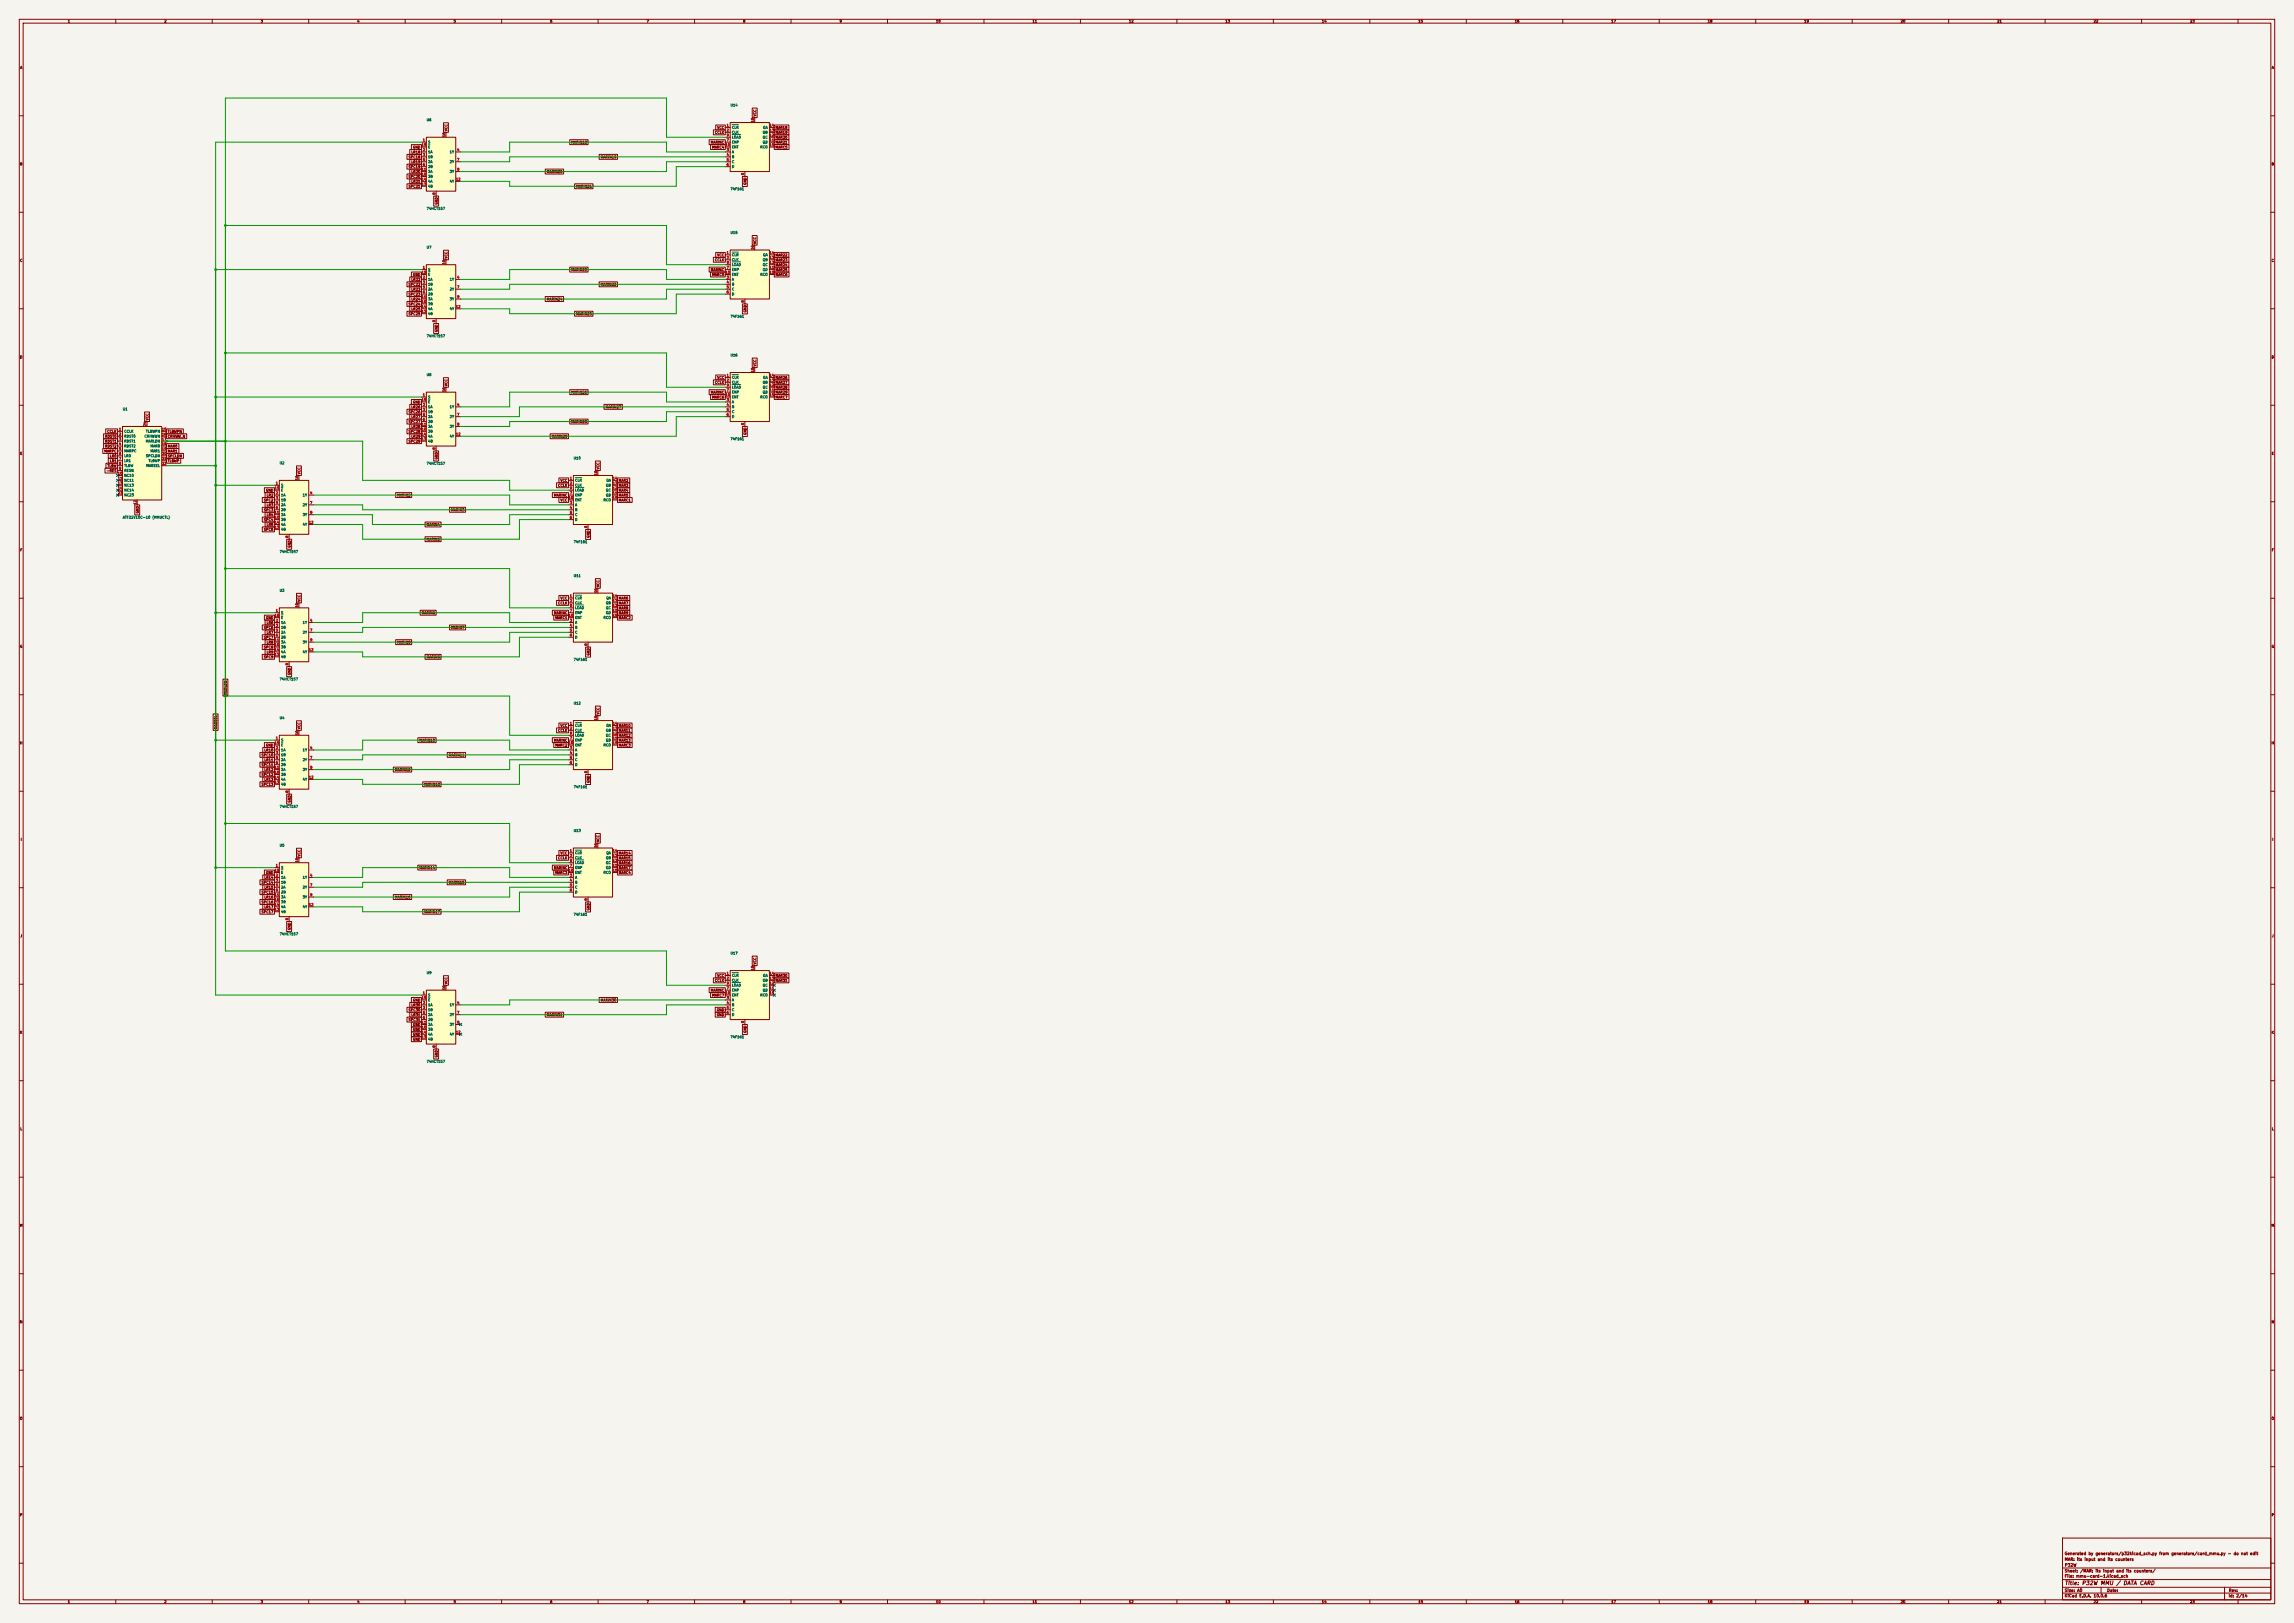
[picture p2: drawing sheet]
<svg xmlns="http://www.w3.org/2000/svg" width="1189mm" height="841mm" viewBox="0 0 1189 841" stroke-linecap="round" stroke-linejoin="round" font-family="sans-serif">
<defs><g id="words">
<text font-size="2" fill="#840000" x="1070" y="822">Title: P32W MMU / DATA CARD</text>
<g font-size="1.5" fill="#840000">
<text x="1070" y="809">MAR: its input and its counters</text>
<text x="1070" y="806">Generated by generators/p32kicad_sch.py from generators/card_mmu.py - do not edit</text>
<text x="1070" y="815">Sheet: /MAR: its input and its counters/</text>
<text x="1070" y="812">P32W</text>
<text x="1070" y="818">File: mmu-card-1.kicad_sch</text>
<text x="1070" y="825">Size: A0</text>
<text x="1092" y="825">Date:</text>
<text x="1155" y="825">Rev:</text>
<text x="1070" y="828">KiCad E.D.A. 10.0.6</text>
<text x="1155" y="828">Id: 2/14</text>
</g>
<g font-size="1.3" fill="#840000">
<text x="35" y="12">1</text>
<text x="85" y="12">2</text>
<text x="135" y="12">3</text>
<text x="185" y="12">4</text>
<text x="235" y="12">5</text>
<text x="285" y="12">6</text>
<text x="335" y="12">7</text>
<text x="385" y="12">8</text>
<text x="435" y="12">9</text>
<text x="485" y="12">10</text>
<text x="535" y="12">11</text>
<text x="585" y="12">12</text>
<text x="635" y="12">13</text>
<text x="685" y="12">14</text>
<text x="735" y="12">15</text>
<text x="785" y="12">16</text>
<text x="835" y="12">17</text>
<text x="885" y="12">18</text>
<text x="935" y="12">19</text>
<text x="985" y="12">20</text>
<text x="1035" y="12">21</text>
<text x="1085" y="12">22</text>
<text x="1135" y="12">23</text>
<text x="10" y="36">A</text>
<text x="1177" y="36">A</text>
<text x="392" y="61" transform="rotate(-90 392 61)">VCC</text>
<text x="232" y="68" transform="rotate(-90 232 68)">VCC</text>
<text x="370" y="70">CCLK</text>
<text x="372" y="67">VCC</text>
<text x="402" y="67">MAR18</text>
<text x="402" y="70">MAR19</text>
<text x="214" y="77">GND</text>
<text x="296" y="75">MARIN18</text>
<text x="368" y="75">MARINC</text>
<text x="369" y="77">MARC4</text>
<text x="402" y="77">MARC5</text>
<text x="402" y="75">MAR21</text>
<text x="402" y="72">MAR20</text>
<text x="212" y="82">SPC18</text>
<text x="213" y="80">LR18</text>
<text x="311" y="82">MARIN19</text>
<text x="10" y="86">B</text>
<text x="212" y="87">SPC19</text>
<text x="213" y="90">LR20</text>
<text x="213" y="85">LR19</text>
<text x="283" y="90">MARIN20</text>
<text x="1177" y="86">B</text>
<text x="212" y="92">SPC20</text>
<text x="213" y="95">LR21</text>
<text x="212" y="98">SPC21</text>
<text x="298" y="98">MARIN21</text>
<text x="387" y="96" transform="rotate(-90 387 96)">GND</text>
<text x="227" y="106" transform="rotate(-90 227 106)">GND</text>
<text x="392" y="127" transform="rotate(-90 392 127)">VCC</text>
<text x="10" y="136">C</text>
<text x="232" y="134" transform="rotate(-90 232 134)">VCC</text>
<text x="370" y="136">CCLK</text>
<text x="372" y="133">VCC</text>
<text x="402" y="133">MAR22</text>
<text x="402" y="136">MAR23</text>
<text x="1177" y="136">C</text>
<text x="214" y="143">GND</text>
<text x="296" y="141">MARIN22</text>
<text x="368" y="141">MARINC</text>
<text x="369" y="143">MARC5</text>
<text x="402" y="138">MAR24</text>
<text x="402" y="143">MARC6</text>
<text x="402" y="141">MAR25</text>
<text x="212" y="148">SPC22</text>
<text x="213" y="146">LR22</text>
<text x="311" y="148">MARIN23</text>
<text x="212" y="153">SPC23</text>
<text x="213" y="151">LR23</text>
<text x="213" y="156">LR24</text>
<text x="283" y="156">MARIN24</text>
<text x="212" y="159">SPC24</text>
<text x="213" y="161">LR25</text>
<text x="212" y="164">SPC25</text>
<text x="298" y="164">MARIN25</text>
<text x="387" y="162" transform="rotate(-90 387 162)">GND</text>
<text x="227" y="172" transform="rotate(-90 227 172)">GND</text>
<text x="10" y="186">D</text>
<text x="1177" y="186">D</text>
<text x="392" y="190" transform="rotate(-90 392 190)">VCC</text>
<text x="372" y="197">VCC</text>
<text x="402" y="197">MAR26</text>
<text x="232" y="200" transform="rotate(-90 232 200)">VCC</text>
<text x="370" y="199">CCLK</text>
<text x="402" y="199">MAR27</text>
<text x="402" y="202">MAR28</text>
<text x="214" y="209">GND</text>
<text x="296" y="204">MARIN26</text>
<text x="368" y="204">MARINC</text>
<text x="369" y="207">MARC6</text>
<text x="402" y="204">MAR29</text>
<text x="402" y="207">MARC7</text>
<text x="212" y="214">SPC26</text>
<text x="213" y="212">LR26</text>
<text x="314" y="212">MARIN27</text>
<text x="77" y="218" transform="rotate(-90 77 218)">VCC</text>
<text x="212" y="219">SPC27</text>
<text x="213" y="217">LR27</text>
<text x="296" y="219">MARIN28</text>
<text x="54" y="227">RDST0</text>
<text x="55" y="225">CCLK</text>
<text x="87" y="225">TLBWPN</text>
<text x="87" y="227">CRHWW_N</text>
<text x="212" y="225">SPC28</text>
<text x="213" y="227">LR29</text>
<text x="213" y="222">LR28</text>
<text x="286" y="227">MARIN29</text>
<text x="387" y="226" transform="rotate(-90 387 226)">GND</text>
<text x="54" y="230">RDST1</text>
<text x="54" y="232">RDST2</text>
<text x="87" y="232">MAR0</text>
<text x="212" y="230">SPC29</text>
<text x="10" y="236">E</text>
<text x="54" y="235">MARPC</text>
<text x="57" y="237">LR0</text>
<text x="57" y="240">LR1</text>
<text x="87" y="235">MAR1</text>
<text x="87" y="237">SPCLDN</text>
<text x="87" y="240">TLBWP</text>
<text x="227" y="238" transform="rotate(-90 227 238)">GND</text>
<text x="1177" y="236">E</text>
<text x="55" y="245">-RES</text>
<text x="56" y="242">TLBW</text>
<text x="156" y="246" transform="rotate(-90 156 246)">VCC</text>
<text x="311" y="243" transform="rotate(-90 311 243)">VCC</text>
<text x="290" y="250">VCC</text>
<text x="320" y="250">MAR2</text>
<text x="138" y="255">GND</text>
<text x="138" y="258">LR2</text>
<text x="206" y="258">MARIN2</text>
<text x="287" y="258">MARINC</text>
<text x="289" y="253">CCLK</text>
<text x="320" y="253">MAR3</text>
<text x="320" y="255">MAR4</text>
<text x="320" y="258">MAR5</text>
<text x="137" y="260">SPC2</text>
<text x="138" y="263">LR3</text>
<text x="290" y="260">VCC</text>
<text x="320" y="260">MARC1</text>
<text x="72" y="266" transform="rotate(-90 72 266)">GND</text>
<text x="137" y="265">SPC3</text>
<text x="138" y="268">LR4</text>
<text x="234" y="265">MARIN3</text>
<text x="137" y="270">SPC4</text>
<text x="137" y="275">SPC5</text>
<text x="138" y="273">LR5</text>
<text x="221" y="273">MARIN4</text>
<text x="221" y="280">MARIN5</text>
<text x="306" y="279" transform="rotate(-90 306 279)">GND</text>
<text x="10" y="286">F</text>
<text x="151" y="284" transform="rotate(-90 151 284)">GND</text>
<text x="1177" y="286">F</text>
<text x="311" y="304" transform="rotate(-90 311 304)">VCC</text>
<text x="156" y="312" transform="rotate(-90 156 312)">VCC</text>
<text x="290" y="311">VCC</text>
<text x="320" y="311">MAR6</text>
<text x="289" y="313">CCLK</text>
<text x="320" y="313">MAR7</text>
<text x="320" y="316">MAR8</text>
<text x="138" y="321">GND</text>
<text x="138" y="324">LR6</text>
<text x="218" y="319">MARIN6</text>
<text x="287" y="319">MARINC</text>
<text x="288" y="321">MARC1</text>
<text x="320" y="319">MAR9</text>
<text x="320" y="321">MARC2</text>
<text x="137" y="326">SPC6</text>
<text x="138" y="329">LR7</text>
<text x="234" y="326">MARIN7</text>
<text x="10" y="336">G</text>
<text x="137" y="331">SPC7</text>
<text x="138" y="334">LR8</text>
<text x="206" y="334">MARIN8</text>
<text x="1177" y="336">G</text>
<text x="137" y="336">SPC8</text>
<text x="137" y="341">SPC9</text>
<text x="138" y="339">LR9</text>
<text x="221" y="341">MARIN9</text>
<text x="306" y="340" transform="rotate(-90 306 340)">GND</text>
<text x="151" y="350" transform="rotate(-90 151 350)">GND</text>
<text x="118" y="360" transform="rotate(-90 118 360)">MARLDN</text>
<text x="311" y="370" transform="rotate(-90 311 370)">VCC</text>
<text x="290" y="377">VCC</text>
<text x="320" y="377">MAR10</text>
<text x="113" y="378" transform="rotate(-90 113 378)">MARSEL</text>
<text x="156" y="378" transform="rotate(-90 156 378)">VCC</text>
<text x="289" y="380">CCLK</text>
<text x="320" y="382">MAR12</text>
<text x="320" y="380">MAR11</text>
<text x="10" y="386">H</text>
<text x="137" y="390">LR10</text>
<text x="138" y="387">GND</text>
<text x="217" y="385">MARIN10</text>
<text x="287" y="385">MARINC</text>
<text x="288" y="387">MARC2</text>
<text x="320" y="387">MARC3</text>
<text x="320" y="385">MAR13</text>
<text x="1177" y="386">H</text>
<text x="135" y="392">SPC10</text>
<text x="137" y="395">LR11</text>
<text x="232" y="392">MARIN11</text>
<text x="135" y="397">SPC11</text>
<text x="137" y="400">LR12</text>
<text x="204" y="400">MARIN12</text>
<text x="135" y="402">SPC12</text>
<text x="135" y="407">SPC13</text>
<text x="137" y="405">LR13</text>
<text x="220" y="407">MARIN13</text>
<text x="306" y="406" transform="rotate(-90 306 406)">GND</text>
<text x="151" y="416" transform="rotate(-90 151 416)">GND</text>
<text x="11" y="436">I</text>
<text x="311" y="436" transform="rotate(-90 311 436)">VCC</text>
<text x="1178" y="436">I</text>
<text x="290" y="443">VCC</text>
<text x="320" y="443">MAR14</text>
<text x="156" y="444" transform="rotate(-90 156 444)">VCC</text>
<text x="289" y="446">CCLK</text>
<text x="320" y="448">MAR16</text>
<text x="320" y="446">MAR15</text>
<text x="137" y="456">LR14</text>
<text x="138" y="453">GND</text>
<text x="217" y="451">MARIN14</text>
<text x="287" y="451">MARINC</text>
<text x="288" y="453">MARC3</text>
<text x="320" y="453">MARC4</text>
<text x="320" y="451">MAR17</text>
<text x="135" y="458">SPC14</text>
<text x="137" y="461">LR15</text>
<text x="232" y="458">MARIN15</text>
<text x="135" y="463">SPC15</text>
<text x="137" y="466">LR16</text>
<text x="204" y="466">MARIN16</text>
<text x="135" y="468">SPC16</text>
<text x="135" y="473">SPC17</text>
<text x="137" y="471">LR17</text>
<text x="220" y="473">MARIN17</text>
<text x="306" y="472" transform="rotate(-90 306 472)">GND</text>
<text x="10" y="486">J</text>
<text x="151" y="482" transform="rotate(-90 151 482)">GND</text>
<text x="1177" y="486">J</text>
<text x="392" y="500" transform="rotate(-90 392 500)">VCC</text>
<text x="370" y="509">CCLK</text>
<text x="372" y="507">VCC</text>
<text x="402" y="509">MAR31</text>
<text x="402" y="507">MAR30</text>
<text x="232" y="510" transform="rotate(-90 232 510)">VCC</text>
<text x="368" y="514">MARINC</text>
<text x="213" y="522">LR30</text>
<text x="214" y="519">GND</text>
<text x="311" y="519">MARIN30</text>
<text x="369" y="517">MARC7</text>
<text x="212" y="524">SPC30</text>
<text x="213" y="527">LR31</text>
<text x="283" y="527">MARIN31</text>
<text x="371" y="527">GND</text>
<text x="371" y="524">GND</text>
<text x="212" y="529">SPC31</text>
<text x="214" y="532">GND</text>
<text x="10" y="536">K</text>
<text x="214" y="540">GND</text>
<text x="214" y="537">GND</text>
<text x="214" y="534">GND</text>
<text x="387" y="535" transform="rotate(-90 387 535)">GND</text>
<text x="1177" y="536">K</text>
<text x="227" y="548" transform="rotate(-90 227 548)">GND</text>
<text x="10" y="586">L</text>
<text x="1177" y="586">L</text>
<text x="10" y="636">M</text>
<text x="1177" y="636">M</text>
<text x="10" y="686">N</text>
<text x="1177" y="686">N</text>
<text x="10" y="736">O</text>
<text x="1177" y="736">O</text>
<text x="10" y="786">P</text>
<text x="1177" y="786">P</text>
<text x="35" y="831">1</text>
<text x="85" y="831">2</text>
<text x="135" y="831">3</text>
<text x="185" y="831">4</text>
<text x="235" y="831">5</text>
<text x="285" y="831">6</text>
<text x="335" y="831">7</text>
<text x="385" y="831">8</text>
<text x="435" y="831">9</text>
<text x="485" y="831">10</text>
<text x="535" y="831">11</text>
<text x="585" y="831">12</text>
<text x="635" y="831">13</text>
<text x="685" y="831">14</text>
<text x="735" y="831">15</text>
<text x="785" y="831">16</text>
<text x="835" y="831">17</text>
<text x="885" y="831">18</text>
<text x="935" y="831">19</text>
<text x="985" y="831">20</text>
<text x="1035" y="831">21</text>
<text x="1085" y="831">22</text>
<text x="1135" y="831">23</text>
</g>
<g font-size="1.3" fill="#006464">
<text x="378" y="55">U14</text>
<text x="221" y="63">U6</text>
<text x="379" y="67">CLR</text>
<text x="379" y="70">CLK</text>
<text x="395" y="70">QB</text>
<text x="395" y="67">QA</text>
<text x="222" y="75">S</text>
<text x="222" y="77">E</text>
<text x="379" y="75">ENP</text>
<text x="379" y="72">LOAD</text>
<text x="379" y="77">ENT</text>
<text x="394" y="77">RCO</text>
<text x="395" y="75">QD</text>
<text x="395" y="72">QC</text>
<text x="222" y="80">1A</text>
<text x="222" y="82">1B</text>
<text x="233" y="80">1Y</text>
<text x="379" y="80">A</text>
<text x="379" y="82">B</text>
<text x="222" y="85">2A</text>
<text x="222" y="87">2B</text>
<text x="222" y="90">3A</text>
<text x="233" y="85">2Y</text>
<text x="233" y="90">3Y</text>
<text x="379" y="85">C</text>
<text x="379" y="87">D</text>
<text x="222" y="92">3B</text>
<text x="222" y="95">4A</text>
<text x="233" y="95">4Y</text>
<text x="222" y="97">4B</text>
<text x="378" y="99">74F161</text>
<text x="221" y="109">74HCT157</text>
<text x="378" y="122">U15</text>
<text x="221" y="129">U7</text>
<text x="379" y="133">CLR</text>
<text x="379" y="136">CLK</text>
<text x="395" y="136">QB</text>
<text x="395" y="133">QA</text>
<text x="222" y="141">S</text>
<text x="222" y="143">E</text>
<text x="379" y="141">ENP</text>
<text x="379" y="138">LOAD</text>
<text x="379" y="143">ENT</text>
<text x="394" y="143">RCO</text>
<text x="395" y="141">QD</text>
<text x="395" y="138">QC</text>
<text x="222" y="146">1A</text>
<text x="222" y="148">1B</text>
<text x="233" y="146">1Y</text>
<text x="379" y="146">A</text>
<text x="379" y="148">B</text>
<text x="222" y="151">2A</text>
<text x="222" y="153">2B</text>
<text x="222" y="156">3A</text>
<text x="233" y="151">2Y</text>
<text x="233" y="156">3Y</text>
<text x="379" y="151">C</text>
<text x="379" y="153">D</text>
<text x="222" y="158">3B</text>
<text x="222" y="161">4A</text>
<text x="233" y="161">4Y</text>
<text x="222" y="164">4B</text>
<text x="378" y="165">74F161</text>
<text x="221" y="175">74HCT157</text>
<text x="378" y="185">U16</text>
<text x="221" y="195">U8</text>
<text x="379" y="197">CLR</text>
<text x="395" y="197">QA</text>
<text x="379" y="199">CLK</text>
<text x="379" y="202">LOAD</text>
<text x="395" y="202">QC</text>
<text x="395" y="199">QB</text>
<text x="222" y="207">S</text>
<text x="222" y="209">E</text>
<text x="379" y="209">A</text>
<text x="379" y="204">ENP</text>
<text x="379" y="207">ENT</text>
<text x="394" y="207">RCO</text>
<text x="395" y="204">QD</text>
<text x="63" y="213">U1</text>
<text x="222" y="212">1A</text>
<text x="222" y="214">1B</text>
<text x="233" y="212">1Y</text>
<text x="379" y="212">B</text>
<text x="379" y="214">C</text>
<text x="222" y="217">2A</text>
<text x="222" y="219">2B</text>
<text x="222" y="222">3A</text>
<text x="233" y="217">2Y</text>
<text x="233" y="222">3Y</text>
<text x="379" y="217">D</text>
<text x="64" y="224">CCLK</text>
<text x="64" y="227">RDST0</text>
<text x="75" y="227">CRHWWN</text>
<text x="76" y="224">TLBWPN</text>
<text x="222" y="224">3B</text>
<text x="222" y="227">4A</text>
<text x="233" y="227">4Y</text>
<text x="64" y="230">RDST1</text>
<text x="64" y="232">RDST2</text>
<text x="75" y="230">MARLDN</text>
<text x="78" y="232">MAR0</text>
<text x="222" y="230">4B</text>
<text x="378" y="228">74F161</text>
<text x="64" y="235">MARPC</text>
<text x="64" y="237">LR0</text>
<text x="64" y="240">LR1</text>
<text x="75" y="237">SPCLDN</text>
<text x="77" y="240">TLBWP</text>
<text x="78" y="235">MAR1</text>
<text x="297" y="238">U10</text>
<text x="64" y="242">TLBW</text>
<text x="64" y="245">RESN</text>
<text x="76" y="242">MARSEL</text>
<text x="145" y="241">U2</text>
<text x="221" y="241">74HCT157</text>
<text x="64" y="247">NC10</text>
<text x="64" y="250">NC11</text>
<text x="298" y="250">CLR</text>
<text x="314" y="250">QA</text>
<text x="64" y="252">NC13</text>
<text x="64" y="255">NC14</text>
<text x="64" y="258">NC23</text>
<text x="146" y="252">S</text>
<text x="146" y="258">1A</text>
<text x="146" y="255">E</text>
<text x="157" y="258">1Y</text>
<text x="298" y="252">CLK</text>
<text x="298" y="258">ENP</text>
<text x="298" y="255">LOAD</text>
<text x="314" y="258">QD</text>
<text x="314" y="255">QC</text>
<text x="314" y="252">QB</text>
<text x="146" y="260">1B</text>
<text x="146" y="263">2A</text>
<text x="157" y="263">2Y</text>
<text x="298" y="263">A</text>
<text x="298" y="260">ENT</text>
<text x="313" y="260">RCO</text>
<text x="63" y="269">ATF22V10C-10 (MMUCTL)</text>
<text x="146" y="265">2B</text>
<text x="146" y="268">3A</text>
<text x="157" y="268">3Y</text>
<text x="298" y="265">B</text>
<text x="298" y="268">C</text>
<text x="146" y="270">3B</text>
<text x="146" y="275">4B</text>
<text x="146" y="273">4A</text>
<text x="157" y="273">4Y</text>
<text x="298" y="270">D</text>
<text x="297" y="282">74F161</text>
<text x="145" y="287">74HCT157</text>
<text x="297" y="299">U11</text>
<text x="145" y="307">U3</text>
<text x="298" y="311">CLR</text>
<text x="314" y="311">QA</text>
<text x="298" y="313">CLK</text>
<text x="298" y="316">LOAD</text>
<text x="314" y="316">QC</text>
<text x="314" y="313">QB</text>
<text x="146" y="318">S</text>
<text x="146" y="324">1A</text>
<text x="146" y="321">E</text>
<text x="157" y="324">1Y</text>
<text x="298" y="324">A</text>
<text x="298" y="318">ENP</text>
<text x="298" y="321">ENT</text>
<text x="313" y="321">RCO</text>
<text x="314" y="318">QD</text>
<text x="146" y="326">1B</text>
<text x="146" y="329">2A</text>
<text x="157" y="329">2Y</text>
<text x="298" y="326">B</text>
<text x="298" y="329">C</text>
<text x="146" y="331">2B</text>
<text x="146" y="334">3A</text>
<text x="157" y="334">3Y</text>
<text x="298" y="331">D</text>
<text x="146" y="336">3B</text>
<text x="146" y="341">4B</text>
<text x="146" y="339">4A</text>
<text x="157" y="339">4Y</text>
<text x="297" y="343">74F161</text>
<text x="145" y="353">74HCT157</text>
<text x="297" y="365">U12</text>
<text x="145" y="373">U4</text>
<text x="298" y="377">CLR</text>
<text x="314" y="377">QA</text>
<text x="298" y="379">CLK</text>
<text x="298" y="382">LOAD</text>
<text x="314" y="382">QC</text>
<text x="314" y="379">QB</text>
<text x="146" y="385">S</text>
<text x="146" y="390">1A</text>
<text x="146" y="387">E</text>
<text x="157" y="390">1Y</text>
<text x="298" y="390">A</text>
<text x="298" y="385">ENP</text>
<text x="298" y="387">ENT</text>
<text x="313" y="387">RCO</text>
<text x="314" y="385">QD</text>
<text x="146" y="392">1B</text>
<text x="146" y="395">2A</text>
<text x="157" y="395">2Y</text>
<text x="298" y="392">B</text>
<text x="298" y="395">C</text>
<text x="146" y="397">2B</text>
<text x="146" y="400">3A</text>
<text x="157" y="400">3Y</text>
<text x="298" y="397">D</text>
<text x="146" y="402">3B</text>
<text x="146" y="407">4B</text>
<text x="146" y="405">4A</text>
<text x="157" y="405">4Y</text>
<text x="297" y="409">74F161</text>
<text x="145" y="419">74HCT157</text>
<text x="297" y="431">U13</text>
<text x="145" y="439">U5</text>
<text x="298" y="443">CLR</text>
<text x="314" y="443">QA</text>
<text x="298" y="445">CLK</text>
<text x="298" y="448">LOAD</text>
<text x="314" y="448">QC</text>
<text x="314" y="445">QB</text>
<text x="146" y="451">S</text>
<text x="146" y="456">1A</text>
<text x="146" y="453">E</text>
<text x="157" y="456">1Y</text>
<text x="298" y="456">A</text>
<text x="298" y="451">ENP</text>
<text x="298" y="453">ENT</text>
<text x="313" y="453">RCO</text>
<text x="314" y="451">QD</text>
<text x="146" y="458">1B</text>
<text x="146" y="461">2A</text>
<text x="157" y="461">2Y</text>
<text x="298" y="458">B</text>
<text x="298" y="461">C</text>
<text x="146" y="463">2B</text>
<text x="146" y="466">3A</text>
<text x="157" y="466">3Y</text>
<text x="298" y="463">D</text>
<text x="146" y="468">3B</text>
<text x="146" y="473">4B</text>
<text x="146" y="471">4A</text>
<text x="157" y="471">4Y</text>
<text x="297" y="475">74F161</text>
<text x="145" y="485">74HCT157</text>
<text x="378" y="495">U17</text>
<text x="221" y="505">U9</text>
<text x="379" y="506">CLR</text>
<text x="379" y="509">CLK</text>
<text x="395" y="509">QB</text>
<text x="395" y="506">QA</text>
<text x="379" y="514">ENP</text>
<text x="379" y="512">LOAD</text>
<text x="395" y="514">QD</text>
<text x="395" y="512">QC</text>
<text x="222" y="517">S</text>
<text x="222" y="522">1A</text>
<text x="222" y="519">E</text>
<text x="233" y="522">1Y</text>
<text x="379" y="519">A</text>
<text x="379" y="522">B</text>
<text x="379" y="517">ENT</text>
<text x="394" y="517">RCO</text>
<text x="222" y="524">1B</text>
<text x="222" y="527">2A</text>
<text x="233" y="527">2Y</text>
<text x="379" y="524">C</text>
<text x="379" y="527">D</text>
<text x="222" y="529">2B</text>
<text x="222" y="532">3A</text>
<text x="233" y="532">3Y</text>
<text x="222" y="534">3B</text>
<text x="222" y="539">4B</text>
<text x="222" y="537">4A</text>
<text x="233" y="537">4Y</text>
<text x="378" y="538">74F161</text>
<text x="221" y="551">74HCT157</text>
</g>
<g font-size="1.3" fill="#a90000">
<text x="376" y="66">1</text>
<text x="391" y="64" transform="rotate(-90 391 64)">16</text>
<text x="399" y="66">14</text>
<text x="231" y="71" transform="rotate(-90 231 71)">16</text>
<text x="376" y="68">2</text>
<text x="376" y="71">9</text>
<text x="399" y="71">12</text>
<text x="399" y="68">13</text>
<text x="218" y="76">15</text>
<text x="219" y="74">1</text>
<text x="376" y="76">10</text>
<text x="376" y="74">7</text>
<text x="399" y="74">11</text>
<text x="399" y="76">15</text>
<text x="219" y="79">2</text>
<text x="219" y="81">3</text>
<text x="219" y="84">5</text>
<text x="237" y="79">4</text>
<text x="237" y="84">7</text>
<text x="376" y="79">3</text>
<text x="376" y="81">4</text>
<text x="376" y="84">5</text>
<text x="218" y="89">11</text>
<text x="219" y="86">6</text>
<text x="237" y="89">9</text>
<text x="376" y="86">6</text>
<text x="218" y="91">10</text>
<text x="218" y="94">14</text>
<text x="236" y="94">12</text>
<text x="386" y="91" transform="rotate(-90 386 91)">8</text>
<text x="218" y="96">13</text>
<text x="226" y="101" transform="rotate(-90 226 101)">8</text>
<text x="376" y="132">1</text>
<text x="391" y="130" transform="rotate(-90 391 130)">16</text>
<text x="399" y="132">14</text>
<text x="231" y="137" transform="rotate(-90 231 137)">16</text>
<text x="376" y="134">2</text>
<text x="376" y="137">9</text>
<text x="399" y="137">12</text>
<text x="399" y="134">13</text>
<text x="218" y="142">15</text>
<text x="219" y="140">1</text>
<text x="376" y="142">10</text>
<text x="376" y="140">7</text>
<text x="399" y="140">11</text>
<text x="399" y="142">15</text>
<text x="219" y="145">2</text>
<text x="219" y="147">3</text>
<text x="219" y="150">5</text>
<text x="237" y="145">4</text>
<text x="237" y="150">7</text>
<text x="376" y="145">3</text>
<text x="376" y="147">4</text>
<text x="376" y="150">5</text>
<text x="218" y="155">11</text>
<text x="219" y="152">6</text>
<text x="237" y="155">9</text>
<text x="376" y="152">6</text>
<text x="218" y="157">10</text>
<text x="218" y="160">14</text>
<text x="236" y="160">12</text>
<text x="386" y="157" transform="rotate(-90 386 157)">8</text>
<text x="218" y="162">13</text>
<text x="226" y="167" transform="rotate(-90 226 167)">8</text>
<text x="376" y="195">1</text>
<text x="376" y="198">2</text>
<text x="391" y="193" transform="rotate(-90 391 193)">16</text>
<text x="399" y="198">13</text>
<text x="399" y="195">14</text>
<text x="231" y="203" transform="rotate(-90 231 203)">16</text>
<text x="376" y="203">7</text>
<text x="376" y="201">9</text>
<text x="399" y="203">11</text>
<text x="399" y="201">12</text>
<text x="218" y="208">15</text>
<text x="219" y="206">1</text>
<text x="376" y="206">10</text>
<text x="376" y="208">3</text>
<text x="399" y="206">15</text>
<text x="219" y="211">2</text>
<text x="219" y="213">3</text>
<text x="219" y="216">5</text>
<text x="237" y="211">4</text>
<text x="237" y="216">7</text>
<text x="376" y="211">4</text>
<text x="376" y="213">5</text>
<text x="376" y="216">6</text>
<text x="76" y="221" transform="rotate(-90 76 221)">24</text>
<text x="218" y="221">11</text>
<text x="219" y="218">6</text>
<text x="237" y="221">9</text>
<text x="386" y="220" transform="rotate(-90 386 220)">8</text>
<text x="61" y="223">1</text>
<text x="61" y="226">2</text>
<text x="84" y="223">15</text>
<text x="84" y="226">16</text>
<text x="218" y="223">10</text>
<text x="218" y="226">14</text>
<text x="236" y="226">12</text>
<text x="61" y="228">3</text>
<text x="61" y="231">4</text>
<text x="61" y="234">5</text>
<text x="84" y="228">17</text>
<text x="84" y="231">18</text>
<text x="84" y="234">19</text>
<text x="218" y="228">13</text>
<text x="226" y="233" transform="rotate(-90 226 233)">8</text>
<text x="61" y="236">6</text>
<text x="61" y="239">7</text>
<text x="84" y="236">20</text>
<text x="84" y="239">21</text>
<text x="61" y="241">8</text>
<text x="61" y="244">9</text>
<text x="84" y="241">22</text>
<text x="61" y="246">10</text>
<text x="61" y="249">11</text>
<text x="61" y="251">13</text>
<text x="143" y="251">1</text>
<text x="155" y="249" transform="rotate(-90 155 249)">16</text>
<text x="295" y="249">1</text>
<text x="295" y="251">2</text>
<text x="310" y="246" transform="rotate(-90 310 246)">16</text>
<text x="317" y="251">13</text>
<text x="317" y="249">14</text>
<text x="61" y="254">14</text>
<text x="61" y="256">23</text>
<text x="142" y="254">15</text>
<text x="143" y="256">2</text>
<text x="161" y="256">4</text>
<text x="295" y="256">7</text>
<text x="295" y="254">9</text>
<text x="317" y="256">11</text>
<text x="317" y="254">12</text>
<text x="71" y="262" transform="rotate(-90 71 262)">12</text>
<text x="143" y="259">3</text>
<text x="143" y="261">5</text>
<text x="161" y="261">7</text>
<text x="295" y="259">10</text>
<text x="295" y="261">3</text>
<text x="317" y="259">15</text>
<text x="142" y="269">10</text>
<text x="142" y="267">11</text>
<text x="143" y="264">6</text>
<text x="161" y="267">9</text>
<text x="295" y="264">4</text>
<text x="295" y="267">5</text>
<text x="295" y="269">6</text>
<text x="142" y="274">13</text>
<text x="142" y="272">14</text>
<text x="160" y="272">12</text>
<text x="305" y="274" transform="rotate(-90 305 274)">8</text>
<text x="150" y="279" transform="rotate(-90 150 279)">8</text>
<text x="295" y="310">1</text>
<text x="310" y="307" transform="rotate(-90 310 307)">16</text>
<text x="317" y="310">14</text>
<text x="143" y="317">1</text>
<text x="155" y="315" transform="rotate(-90 155 315)">16</text>
<text x="295" y="312">2</text>
<text x="295" y="317">7</text>
<text x="295" y="315">9</text>
<text x="317" y="317">11</text>
<text x="317" y="315">12</text>
<text x="317" y="312">13</text>
<text x="142" y="320">15</text>
<text x="143" y="322">2</text>
<text x="161" y="322">4</text>
<text x="295" y="320">10</text>
<text x="295" y="322">3</text>
<text x="317" y="320">15</text>
<text x="143" y="325">3</text>
<text x="143" y="328">5</text>
<text x="161" y="328">7</text>
<text x="295" y="325">4</text>
<text x="295" y="328">5</text>
<text x="142" y="335">10</text>
<text x="142" y="333">11</text>
<text x="143" y="330">6</text>
<text x="161" y="333">9</text>
<text x="295" y="330">6</text>
<text x="305" y="335" transform="rotate(-90 305 335)">8</text>
<text x="142" y="340">13</text>
<text x="142" y="338">14</text>
<text x="160" y="338">12</text>
<text x="150" y="345" transform="rotate(-90 150 345)">8</text>
<text x="295" y="376">1</text>
<text x="310" y="373" transform="rotate(-90 310 373)">16</text>
<text x="317" y="376">14</text>
<text x="143" y="383">1</text>
<text x="155" y="381" transform="rotate(-90 155 381)">16</text>
<text x="295" y="378">2</text>
<text x="295" y="383">7</text>
<text x="295" y="381">9</text>
<text x="317" y="383">11</text>
<text x="317" y="381">12</text>
<text x="317" y="378">13</text>
<text x="142" y="386">15</text>
<text x="143" y="388">2</text>
<text x="161" y="388">4</text>
<text x="295" y="386">10</text>
<text x="295" y="388">3</text>
<text x="317" y="386">15</text>
<text x="143" y="391">3</text>
<text x="143" y="394">5</text>
<text x="161" y="394">7</text>
<text x="295" y="391">4</text>
<text x="295" y="394">5</text>
<text x="142" y="401">10</text>
<text x="142" y="399">11</text>
<text x="143" y="396">6</text>
<text x="161" y="399">9</text>
<text x="295" y="396">6</text>
<text x="305" y="401" transform="rotate(-90 305 401)">8</text>
<text x="142" y="406">13</text>
<text x="142" y="404">14</text>
<text x="160" y="404">12</text>
<text x="150" y="411" transform="rotate(-90 150 411)">8</text>
<text x="295" y="442">1</text>
<text x="310" y="439" transform="rotate(-90 310 439)">16</text>
<text x="317" y="442">14</text>
<text x="143" y="449">1</text>
<text x="155" y="447" transform="rotate(-90 155 447)">16</text>
<text x="295" y="444">2</text>
<text x="295" y="449">7</text>
<text x="295" y="447">9</text>
<text x="317" y="449">11</text>
<text x="317" y="447">12</text>
<text x="317" y="444">13</text>
<text x="142" y="452">15</text>
<text x="143" y="455">2</text>
<text x="161" y="455">4</text>
<text x="295" y="452">10</text>
<text x="295" y="455">3</text>
<text x="317" y="452">15</text>
<text x="143" y="457">3</text>
<text x="143" y="460">5</text>
<text x="161" y="460">7</text>
<text x="295" y="457">4</text>
<text x="295" y="460">5</text>
<text x="142" y="467">10</text>
<text x="142" y="465">11</text>
<text x="143" y="462">6</text>
<text x="161" y="465">9</text>
<text x="295" y="462">6</text>
<text x="305" y="467" transform="rotate(-90 305 467)">8</text>
<text x="142" y="472">13</text>
<text x="142" y="470">14</text>
<text x="160" y="470">12</text>
<text x="150" y="477" transform="rotate(-90 150 477)">8</text>
<text x="391" y="503" transform="rotate(-90 391 503)">16</text>
<text x="376" y="505">1</text>
<text x="376" y="508">2</text>
<text x="399" y="508">13</text>
<text x="399" y="505">14</text>
<text x="219" y="515">1</text>
<text x="231" y="513" transform="rotate(-90 231 513)">16</text>
<text x="376" y="515">10</text>
<text x="376" y="513">7</text>
<text x="376" y="510">9</text>
<text x="399" y="513">11</text>
<text x="399" y="510">12</text>
<text x="399" y="515">15</text>
<text x="218" y="518">15</text>
<text x="219" y="521">2</text>
<text x="237" y="521">4</text>
<text x="376" y="518">3</text>
<text x="376" y="521">4</text>
<text x="219" y="523">3</text>
<text x="219" y="526">5</text>
<text x="237" y="526">7</text>
<text x="376" y="523">5</text>
<text x="376" y="526">6</text>
<text x="218" y="533">10</text>
<text x="218" y="531">11</text>
<text x="219" y="528">6</text>
<text x="237" y="531">9</text>
<text x="386" y="530" transform="rotate(-90 386 530)">8</text>
<text x="218" y="538">13</text>
<text x="218" y="536">14</text>
<text x="236" y="536">12</text>
<text x="226" y="543" transform="rotate(-90 226 543)">8</text>
</g>
</g></defs>
<path d="M0 0h1189v841h-1189z" fill="#f5f4ef" stroke="#f5f4ef" stroke-width=".52"/>
<g fill="none" stroke="#840000" stroke-width=".52">
<path d="M10 10h1169v821h-1169zM12 12h1165v817h-1165zM60 10v2M110 10v2M160 10v2M210 10v2M260 10v2M310 10v2M360 10v2M410 10v2M460 10v2M510 10v2"/>
<path d="M560 10v2M610 10v2M660 10v2M710 10v2M760 10v2M810 10v2M860 10v2M910 10v2M960 10v2M1010 10v2M1060 10v2M1110 10v2"/>
<path d="M1160 10v2M10 60h2M1177 60h2M10 110h2M1177 110h2M10 160h2M1177 160h2M10 210h2M1177 210h2M10 260h2M1177 260h2M10 310h2"/>
<path d="M1177 310h2M10 360h2M1177 360h2M10 410h2M1177 410h2M10 460h2M1177 460h2M10 510h2M1177 510h2M10 560h2M1177 560h2M10 610h2"/>
<path d="M1177 610h2M10 660h2M1177 660h2M10 710h2M1177 710h2M10 760h2M1177 760h2M1069 797h108v32h-108zM10 810h2M1069 818h108M1069 812h108M1177 810h2"/>
<path d="M60 829v2M110 829v2M160 829v2M210 829v2M260 829v2M310 829v2M360 829v2M410 829v2M460 829v2M510 829v2M560 829v2M610 829v2"/>
<path d="M660 829v2M710 829v2M760 829v2M810 829v2M860 829v2M910 829v2M960 829v2M1010 829v2M1060 829v2M1069 825h108M1069 822h108M1089 822v3"/>
<path d="M1110 829v2M1153 822v7M1160 829v2"/>
</g>
<path d="M297 246h20v26h-20z" fill="#ffffc2"/>
<g fill="none" stroke="#840000" stroke-width=".52">
<path d="M295 249h2M295 251h2M295 257h2M295 254h2M295 259h2M297 246h20v26h-20zM310 244v2M317 249h3M317 251h3M317 257h3M317 254h3M317 259h3"/>
<path d="M295 262h2M295 264h2M295 267h2M295 269h2M305 272v2"/>
</g>
<path d="M298 247h3M298 253h5" fill="none" stroke="#006464" stroke-width=".52"/>
<path d="M297 373h20v26h-20z" fill="#ffffc2"/>
<g fill="none" stroke="#840000" stroke-width=".52">
<path d="M295 376h2M295 378h2M297 373h20v26h-20zM310 371v2M317 376h3M317 378h3M295 389h2M295 391h2M295 394h2M295 396h2M295 384h2M295 381h2"/>
<path d="M295 386h2M305 399v2M317 384h3M317 381h3M317 386h3"/>
</g>
<path d="M298 374h3M298 380h5" fill="none" stroke="#006464" stroke-width=".52"/>
<path d="M378 503h21v25h-21z" fill="#ffffc2"/>
<g fill="none" stroke="#840000" stroke-width=".52">
<path d="M376 505h2M376 508h2M376 518h2M376 513h2M376 511h2M376 516h2M378 503h21v25h-21zM391 500v3M399 505h2M399 508h2M399 513h2M399 511h2"/>
<path d="M399 516h2M376 521h2M376 523h2M376 526h2M386 528v3"/>
</g>
<path d="M379 504h4M379 509h5" fill="none" stroke="#006464" stroke-width=".52"/>
<path d="M297 439h20v26h-20z" fill="#ffffc2"/>
<g fill="none" stroke="#840000" stroke-width=".52">
<path d="M297 439h20v26h-20zM310 437v2M295 442h2M295 444h2M295 455h2M295 457h2M295 460h2M295 450h2M295 447h2M295 452h2M317 442h3M317 444h3"/>
<path d="M317 450h3M317 447h3M317 452h3M295 462h2M305 465v2"/>
</g>
<path d="M298 441h3M298 446h5" fill="none" stroke="#006464" stroke-width=".52"/>
<path d="M221 513h15v28h-15z" fill="#ffffc2"/>
<g fill="none" stroke="#840000" stroke-width=".52">
<path d="M218 516h3M218 518h3M221 513h15v28h-15zM231 511v2M218 521h3M218 523h3M218 526h3M218 528h3M218 531h3M218 533h3M218 536h3M218 538h3"/>
<path d="M236 521h3M236 526h3M236 531h3M236 536h3M226 541v3"/>
</g>
<path d="M222 517h1" fill="none" stroke="#006464" stroke-width=".52"/>
<path d="M378 63h21v26h-21z" fill="#ffffc2"/>
<g fill="none" stroke="#840000" stroke-width=".52">
<path d="M376 66h2M376 69h2M376 79h2M376 74h2M376 71h2M376 76h2M378 63h21v26h-21zM391 61v2M399 66h2M399 69h2M399 74h2M399 71h2"/>
<path d="M399 76h2M376 81h2M376 84h2M376 86h2M386 89v2"/>
</g>
<path d="M379 65h4M379 70h5" fill="none" stroke="#006464" stroke-width=".52"/>
<path d="M378 193h21v25h-21z" fill="#ffffc2"/>
<g fill="none" stroke="#840000" stroke-width=".52">
<path d="M376 196h2M376 198h2M378 193h21v25h-21zM391 190v3M399 196h2M399 198h2M376 208h2M376 211h2M376 213h2M376 216h2M376 203h2M376 201h2"/>
<path d="M376 206h2M386 218v3M399 203h2M399 201h2M399 206h2"/>
</g>
<path d="M379 194h4M379 199h5" fill="none" stroke="#006464" stroke-width=".52"/>
<path d="M378 130h21v25h-21z" fill="#ffffc2"/>
<g fill="none" stroke="#840000" stroke-width=".52">
<path d="M376 132h2M376 135h2M376 140h2M376 137h2M378 130h21v25h-21zM391 127v3M399 132h2M399 135h2M399 140h2M399 137h2M376 145h2M376 147h2"/>
<path d="M376 150h2M376 152h2M376 142h2M386 155v2M399 142h2"/>
</g>
<path d="M379 131h4M379 136h5" fill="none" stroke="#006464" stroke-width=".52"/>
<path d="M221 137h15v28h-15z" fill="#ffffc2"/>
<g fill="none" stroke="#840000" stroke-width=".52">
<path d="M218 140h3M221 137h15v28h-15zM231 135v2M218 145h3M218 147h3M218 150h3M218 152h3M218 155h3M218 157h3M218 142h3M236 145h3M236 150h3"/>
<path d="M236 155h3M218 160h3M218 163h3M226 165v3M236 160h3"/>
</g>
<path d="M222 141h1" fill="none" stroke="#006464" stroke-width=".52"/>
<path d="M221 71h15v28h-15z" fill="#ffffc2"/>
<g fill="none" stroke="#840000" stroke-width=".52">
<path d="M218 74h3M218 79h3M218 76h3M221 71h15v28h-15zM231 69v2M236 79h3M218 81h3M218 84h3M218 86h3M218 89h3M218 91h3M218 94h3"/>
<path d="M218 97h3M226 99v3M236 84h3M236 89h3M236 94h3"/>
</g>
<path d="M222 75h1" fill="none" stroke="#006464" stroke-width=".52"/>
<path d="M221 203h15v28h-15z" fill="#ffffc2"/>
<g fill="none" stroke="#840000" stroke-width=".52">
<path d="M218 206h3M218 211h3M218 213h3M218 216h3M218 218h3M218 208h3M221 203h15v28h-15zM231 201v2M236 211h3M236 216h3M218 221h3M218 224h3"/>
<path d="M218 226h3M218 229h3M226 231v3M236 221h3M236 226h3"/>
</g>
<path d="M222 207h1" fill="none" stroke="#006464" stroke-width=".52"/>
<path d="M63 221h21v38h-21z" fill="#ffffc2"/>
<g fill="none" stroke="#840000" stroke-width=".52">
<path d="M76 218v3M61 224h2M61 226h2M61 229h2M61 231h2M61 234h2M61 236h2M61 239h2M63 221h21v38h-21zM84 224h2M84 226h2M84 229h2"/>
<path d="M84 231h2M84 234h2M84 236h2M84 239h2M61 241h2M61 244h2M61 246h2M61 249h2M61 251h2M61 254h2M61 257h2M71 259v3"/>
<path d="M84 241h2"/>
</g>
<path d="M145 381h15v28h-15z" fill="#ffffc2"/>
<g fill="none" stroke="#840000" stroke-width=".52">
<path d="M155 378v3M142 384h3M142 389h3M142 391h3M142 394h3M142 396h3M142 399h3M142 386h3M145 381h15v28h-15zM160 389h3M160 394h3M160 399h3"/>
<path d="M142 401h3M142 404h3M142 406h3M150 409v2M160 404h3"/>
</g>
<path d="M146 385h1" fill="none" stroke="#006464" stroke-width=".52"/>
<path d="M145 447h15v28h-15z" fill="#ffffc2"/>
<g fill="none" stroke="#840000" stroke-width=".52">
<path d="M142 450h3M142 455h3M142 457h3M142 460h3M142 452h3M145 447h15v28h-15zM155 444v3M160 455h3M160 460h3M142 462h3M142 465h3M142 467h3"/>
<path d="M142 470h3M142 472h3M150 475v3M160 465h3M160 470h3"/>
</g>
<path d="M146 451h1" fill="none" stroke="#006464" stroke-width=".52"/>
<path d="M145 315h15v28h-15z" fill="#ffffc2"/>
<g fill="none" stroke="#840000" stroke-width=".52">
<path d="M142 317h3M145 315h15v28h-15zM155 312v3M142 323h3M142 325h3M142 328h3M142 330h3M142 333h3M142 335h3M142 338h3M142 320h3M160 323h3"/>
<path d="M160 328h3M160 333h3M160 338h3M142 340h3M150 343v2"/>
</g>
<path d="M146 319h1" fill="none" stroke="#006464" stroke-width=".52"/>
<path d="M145 249h15v28h-15z" fill="#ffffc2"/>
<g fill="none" stroke="#840000" stroke-width=".52">
<path d="M142 251h3M142 257h3M142 259h3M142 254h3M145 249h15v28h-15zM155 246v3M160 257h3M142 262h3M142 264h3M142 267h3M142 269h3M142 272h3"/>
<path d="M142 274h3M150 277v2M160 262h3M160 267h3M160 272h3"/>
</g>
<path d="M146 253h1" fill="none" stroke="#006464" stroke-width=".52"/>
<path d="M297 307h20v26h-20z" fill="#ffffc2"/>
<g fill="none" stroke="#840000" stroke-width=".52">
<path d="M390 56h2v5h-2zM212 77h6v3h-6zM213 75h5v2h-5zM230 64h2v5h-2zM295 72h10v3h-10zM368 72h8v3h-8zM368 75h8v2h-8zM370 67h6v3h-6zM371 65h5v2h-5zM401 65h8v2h-8zM401 75h8v2h-8zM401 72h8v3h-8z"/>
<path d="M401 70h8v2h-8zM401 67h8v3h-8zM211 90h7v3h-7zM211 85h7v3h-7zM211 80h7v3h-7zM211 95h7v3h-7zM212 88h6v2h-6zM212 83h6v2h-6zM212 93h6v2h-6zM283 88h9v2h-9zM298 95h9v3h-9zM311 80h9v3h-9z"/>
<path d="M385 91h2v6h-2zM225 102h2v5h-2zM230 130h2v5h-2zM295 138h10v3h-10zM368 138h8v3h-8zM370 133h6v3h-6zM371 131h5v2h-5zM390 122h2v5h-2zM401 136h8v2h-8zM401 131h8v2h-8zM401 133h8v3h-8zM401 138h8v3h-8z"/>
<path d="M211 146h7v3h-7zM211 151h7v3h-7zM211 156h7v3h-7zM212 149h6v2h-6zM212 144h6v2h-6zM212 159h6v2h-6zM212 154h6v2h-6zM213 141h5v3h-5zM283 154h9v2h-9zM311 146h9v3h-9zM368 141h8v3h-8zM385 157h2v6h-2z"/>
<path d="M401 141h8v3h-8zM211 161h7v3h-7zM225 168h2v5h-2zM298 161h9v3h-9zM230 196h2v5h-2zM370 197h6v2h-6zM371 194h5v3h-5zM390 186h2v4h-2zM401 194h8v3h-8zM401 197h8v2h-8zM401 199h8v3h-8zM75 213h2v5h-2z"/>
<path d="M211 212h7v3h-7zM211 217h7v3h-7zM212 210h6v2h-6zM212 215h6v2h-6zM212 220h6v2h-6zM213 207h5v3h-5zM295 217h10v3h-10zM295 202h10v2h-10zM313 210h10v2h-10zM368 202h8v2h-8zM368 204h8v3h-8zM401 202h8v2h-8z"/>
<path d="M401 204h8v3h-8zM53 232h8v3h-8zM54 225h7v2h-7zM54 227h7v3h-7zM54 230h7v2h-7zM55 222h6v3h-6zM56 235h5v2h-5zM56 237h5v3h-5zM86 222h9v3h-9zM86 225h11v2h-11zM86 230h7v2h-7zM86 232h7v3h-7z"/>
<path d="M86 235h9v2h-9zM86 237h8v3h-8zM211 222h7v3h-7zM211 227h7v3h-7zM212 225h6v2h-6zM225 234h2v5h-2zM285 225h10v2h-10zM309 239h2v5h-2zM385 221h2v5h-2zM54 243h7v2h-7zM55 240h6v3h-6zM136 258h6v2h-6z"/>
<path d="M137 253h5v2h-5zM137 255h5v3h-5zM154 241h2v5h-2zM205 255h8v3h-8zM286 255h9v3h-9zM288 250h7v3h-7zM290 248h5v2h-5zM290 258h5v2h-5zM320 248h6v2h-6zM320 250h6v3h-6zM320 253h6v2h-6zM320 255h6v3h-6z"/>
<path d="M320 258h8v2h-8zM70 262h2v5h-2zM136 268h6v3h-6zM136 263h6v2h-6zM136 273h6v3h-6zM137 260h5v3h-5zM137 271h5v2h-5zM137 265h5v3h-5zM149 279h2v6h-2zM220 271h9v2h-9zM220 278h9v3h-9zM233 263h8v2h-8z"/>
<path d="M304 274h2v6h-2zM309 300h2v5h-2zM137 319h5v2h-5zM154 307h2v5h-2zM218 316h8v3h-8zM286 316h9v3h-9zM287 319h8v2h-8zM288 311h7v3h-7zM290 309h5v2h-5zM295 310h2M295 312h2M295 317h2"/>
<path d="M295 315h2M297 307h20v26h-20zM310 305v2M317 310h3M317 312h3M317 317h3M317 315h3M320 309h6v2h-6zM320 311h6v3h-6zM320 314h6v2h-6zM320 316h6v3h-6zM320 319h8v2h-8z"/>
<path d="M136 324h6v2h-6zM136 329h6v2h-6zM136 334h6v3h-6zM136 339h6v3h-6zM137 326h5v3h-5zM137 331h5v3h-5zM137 337h5v2h-5zM137 321h5v3h-5zM205 331h8v3h-8zM220 339h9v3h-9zM233 324h8v2h-8zM295 323h2"/>
<path d="M295 325h2M295 328h2M295 330h2M295 320h2M304 335h2v5h-2zM305 333v2M317 320h3M116 352h2v9h-2zM149 345h2v6h-2zM110 370h3v8h-3zM154 373h2v5h-2zM288 377h7v3h-7z"/>
<path d="M290 375h5v2h-5zM309 366h2v5h-2zM320 380h8v2h-8zM320 377h8v3h-8zM320 375h8v2h-8zM135 390h7v2h-7zM135 395h7v3h-7zM136 387h6v3h-6zM136 392h6v3h-6zM136 398h6v2h-6zM137 385h5v2h-5zM204 398h9v2h-9z"/>
<path d="M217 382h9v3h-9zM232 390h9v2h-9zM286 382h9v3h-9zM287 385h8v2h-8zM320 385h8v2h-8zM320 382h8v3h-8zM135 400h7v3h-7zM135 405h7v3h-7zM136 403h6v2h-6zM149 411h2v6h-2zM219 405h10v3h-10zM304 401h2v6h-2z"/>
<path d="M154 440h2v4h-2zM309 432h2v5h-2zM135 456h7v2h-7zM136 453h6v3h-6zM136 458h6v3h-6zM137 451h5v2h-5zM217 448h9v3h-9zM232 456h9v2h-9zM286 448h9v3h-9zM287 451h8v2h-8zM288 443h7v3h-7zM290 441h5v2h-5z"/>
<path d="M320 451h8v2h-8zM320 448h8v3h-8zM320 446h8v2h-8zM320 443h8v3h-8zM320 441h8v2h-8zM135 466h7v3h-7zM135 471h7v3h-7zM135 461h7v3h-7zM136 464h6v2h-6zM136 469h6v2h-6zM149 478h2v5h-2zM204 464h9v2h-9z"/>
<path d="M219 471h10v3h-10zM304 467h2v6h-2zM390 495h2v5h-2zM212 519h6v3h-6zM213 517h5v2h-5zM230 506h2v5h-2zM311 517h9v2h-9zM368 512h8v2h-8zM368 514h8v3h-8zM370 507h6v2h-6zM371 504h5v3h-5zM401 507h8v2h-8z"/>
<path d="M401 504h8v3h-8zM211 527h7v3h-7zM211 522h7v3h-7zM212 525h6v2h-6zM213 537h5v3h-5zM213 535h5v2h-5zM213 532h5v3h-5zM213 530h5v2h-5zM283 525h9v2h-9zM371 525h5v2h-5zM371 522h5v3h-5zM385 531h2v5h-2z"/>
<path d="M225 544h2v5h-2z"/>
</g>
<path d="M298 308h3M298 314h5" fill="none" stroke="#006464" stroke-width=".52"/>
<g fill="none" stroke="#009600" stroke-width=".52">
<path d="M218 74h-106v442h106M239 79h25v-5h81v5h31M376 71h-31v-20h-228v442h228v18h31M376 84h-31v5h-106M376 86h-25v11h-87v-3h-25M376 81h-112v3h-25M117 117h228v20h31M112 140h106M239 145h25v-5h81v5h31M376 150h-31v5h-106M376 152h-25v11h-87v-3h-25M376 147h-112v3h-25"/>
<path d="M117 183h228v18h31M112 206h106M376 208h-31v-5h-81v8h-25M376 213h-31v5h-81v3h-25M376 211h-107v5h-30M376 216h-25v10h-112M86 229h102v20h76v5h31M86 241h26M112 251h30M163 257h101v5h31M163 262h25v2h107M163 267h30v5h71v-5h31"/>
<path d="M295 269h-26v10h-81v-7h-25M117 295h147v20h31M112 317h30M163 323h25v-6h76v6h31M295 330h-26v10h-81v-2h-25M295 325h-107v3h-25M295 328h-31v5h-101M117 361h147v20h31M112 384h30M163 389h25v-5h76v5h31M295 391h-107v3h-25M295 396h-26v10h-81v-2h-25"/>
<path d="M295 394h-31v5h-101M117 427h147v20h31M112 450h30M163 455h25v-5h76v5h31M295 457h-107v3h-25M295 460h-31v5h-101M295 462h-26v10h-81v-2h-25M376 518h-112v3h-25M376 521h-31v5h-106"/>
</g>
<g fill="none" stroke="#000084" stroke-width=".52">
<path d="M60 248l2 2M60 251l2 1M60 253l2 2M60 256l2 1M60 246l2 1M62 248l-2 2M62 251l-2 1M62 253l-2 2M62 256l-2 1M62 246l-2 1M401 515l1 1M401 512l1 2"/>
<path d="M401 510l1 1M402 515l-1 1M402 512l-1 2M402 510l-1 1M238 535l1 2M238 530l1 1M239 535l-1 2M239 530l-1 1"/>
</g>
<g fill="#009600" stroke="#009600" stroke-width=".52">
<circle cx="117" cy="295" r=".5"/>
<circle cx="117" cy="361" r=".5"/>
<circle cx="112" cy="317" r=".5"/>
<circle cx="112" cy="384" r=".5"/>
<circle cx="112" cy="450" r=".5"/>
<circle cx="117" cy="427" r=".5"/>
<circle cx="86" cy="229" r=".5"/>
<circle cx="117" cy="229" r=".5"/>
<circle cx="112" cy="241" r=".5"/>
<circle cx="112" cy="251" r=".5"/>
<circle cx="112" cy="140" r=".5"/>
<circle cx="112" cy="206" r=".5"/>
<circle cx="117" cy="117" r=".5"/>
<circle cx="117" cy="183" r=".5"/>
</g>
<use href="#words"/>
</svg>
